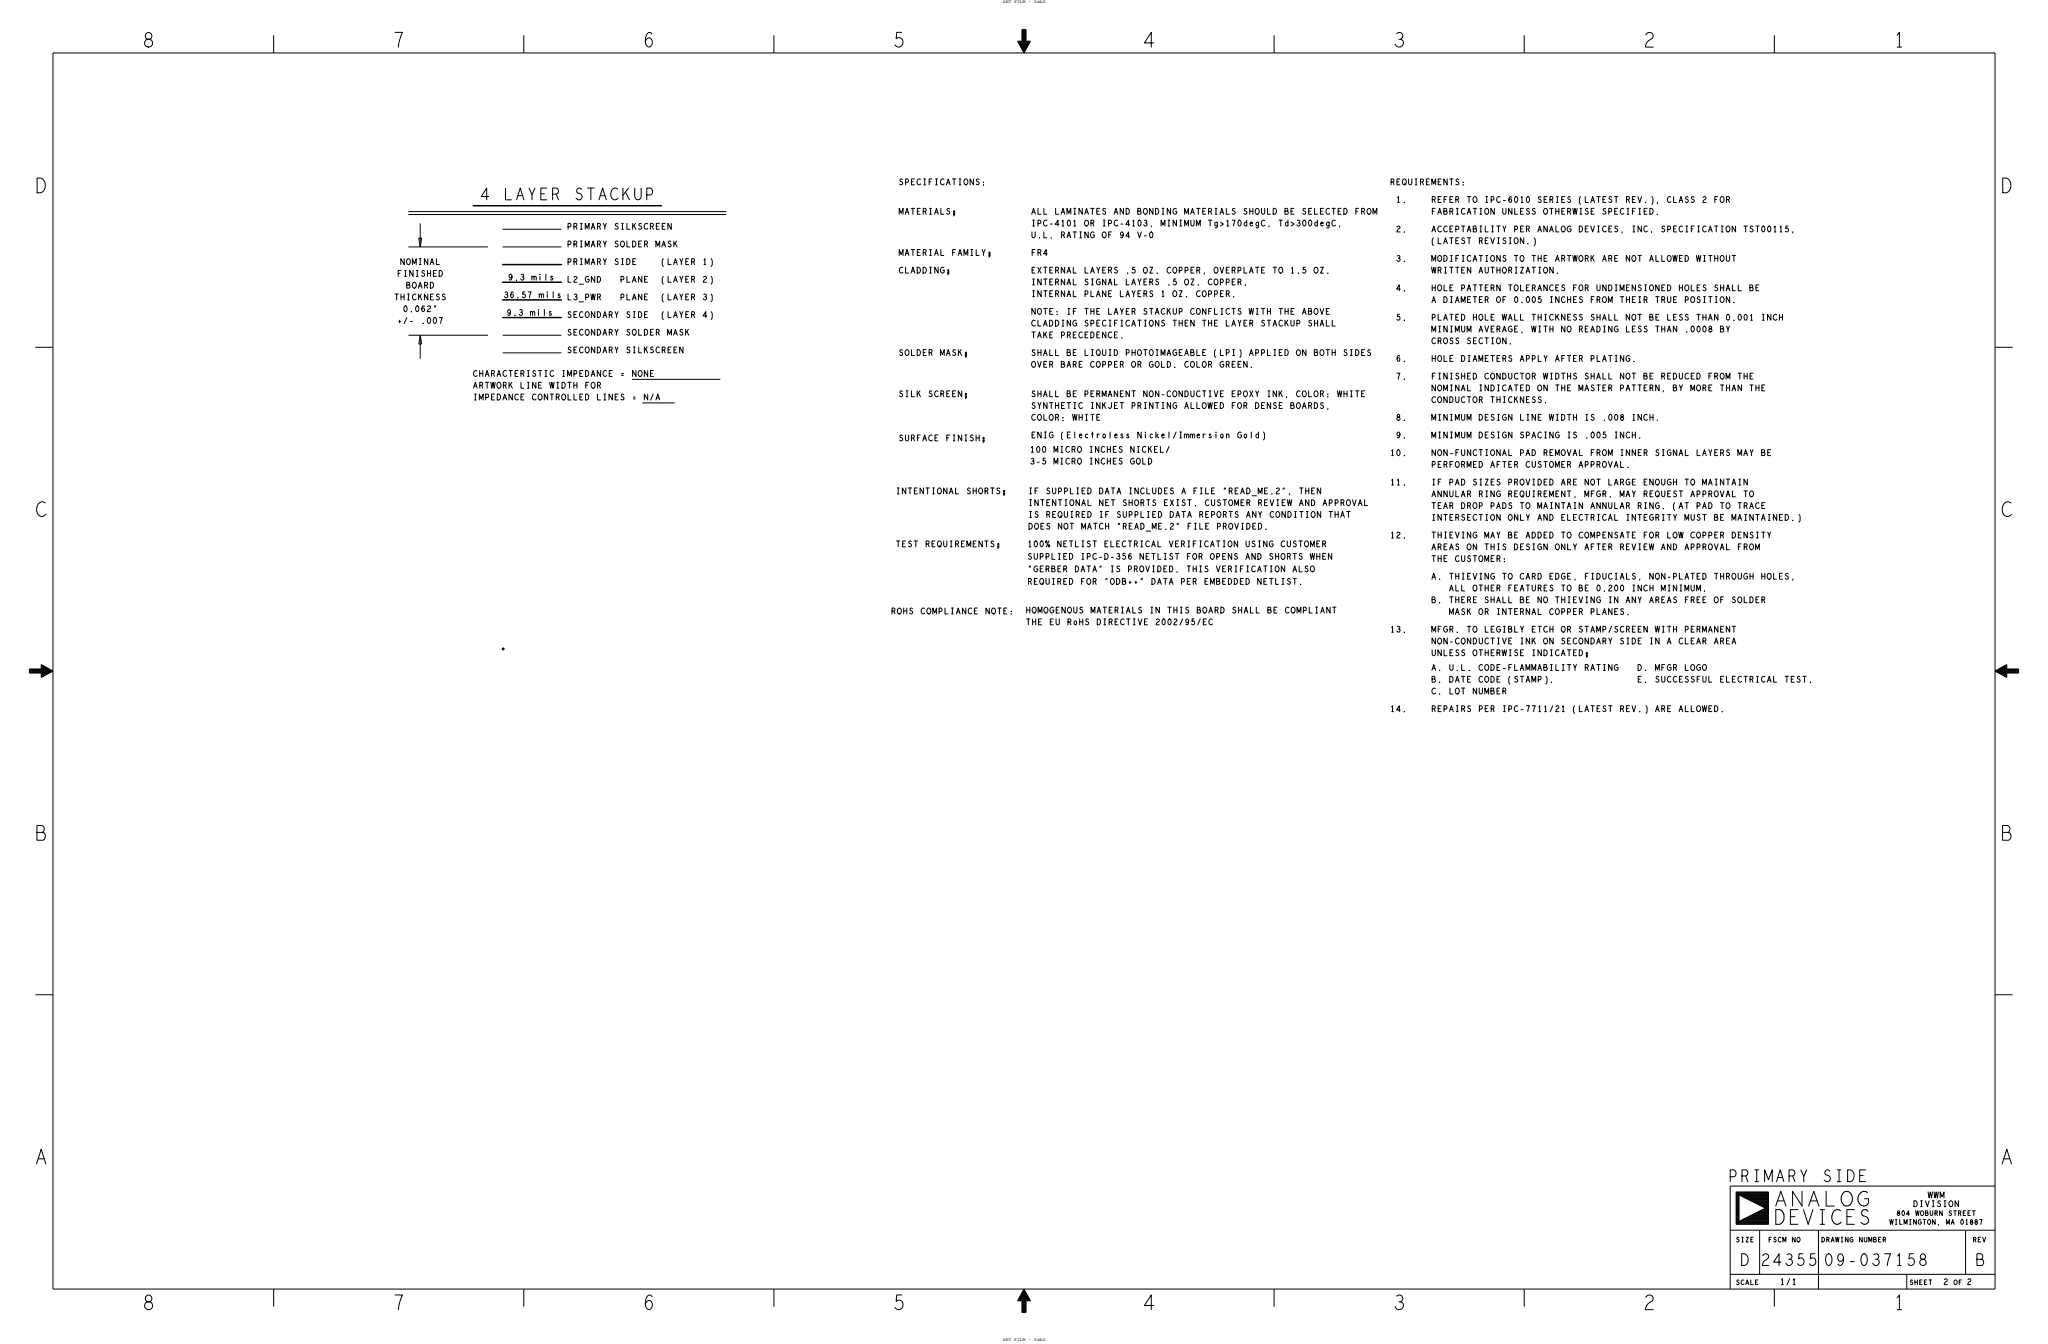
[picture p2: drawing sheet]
<svg xmlns="http://www.w3.org/2000/svg" width="884mm" height="580mm" viewBox="0 0 884 580" stroke-linecap="round" stroke-linejoin="round" font-family="sans-serif">
<defs><g id="words">
<g font-size="10.8">
<text x="61.7" y="20.3">8</text>
<text x="169.7" y="20.3">7</text>
<text x="277.6" y="20.3">6</text>
<text x="385.6" y="20.3">5</text>
<text x="493.5" y="20.3">4</text>
<text x="601.5" y="20.3">3</text>
<text x="709.4" y="20.3">2</text>
<text x="817.4" y="20.3">1</text>
<text x="15.4" y="83.2">D</text>
<text x="863.7" y="83.2">D</text>
<text x="15.4" y="222.9">C</text>
<text x="863.7" y="222.9">C</text>
<text x="15.4" y="362.6">B</text>
<text x="863.7" y="362.6">B</text>
<text x="15.4" y="502.3">A</text>
<text x="863.7" y="502.3">A</text>
<text x="61.7" y="565.2">8</text>
<text x="169.7" y="565.2">7</text>
<text x="277.6" y="565.2">6</text>
<text x="385.6" y="565.2">5</text>
<text x="493.5" y="565.2">4</text>
<text x="601.5" y="565.2">3</text>
<text x="709.4" y="565.2">2</text>
<text x="817.4" y="565.2">1</text>
</g>
<g font-size="8.6">
<text x="207.4" y="86.2">4 LAYER STACKUP</text>
<text x="746.1" y="509.9">PRIMARY SIDE</text>
<text x="751.2" y="546.1">D</text>
<text x="760.1" y="546.1">24355</text>
<text x="787.4" y="546.1">09-037158</text>
<text x="852.8" y="546.1">B</text>
</g>
<g font-size="4.3">
<text x="388" y="79.8">SPECIFICATIONS:</text>
<text x="600.1" y="79.8">REQUIREMENTS:</text>
<text x="602.7" y="87.4">1.</text>
<text x="618.1" y="87.4">REFER TO IPC-6010 SERIES (LATEST REV.), CLASS 2 FOR</text>
<text x="388" y="92.5">MATERIALS;</text>
<text x="445.1" y="92.5">ALL LAMINATES AND BONDING MATERIALS SHOULD BE SELECTED FROM</text>
<text x="618.1" y="92.5">FABRICATION UNLESS OTHERWISE SPECIFIED.</text>
<text x="244.9" y="98.9">PRIMARY SILKSCREEN</text>
<text x="445.1" y="97.5">IPC-4101 OR IPC-4103, MINIMUM Tg&gt;170degC, Td&gt;300degC,</text>
<text x="602.7" y="100.1">2.</text>
<text x="618.1" y="100.1">ACCEPTABILITY PER ANALOG DEVICES, INC. SPECIFICATION TST00115,</text>
<text x="244.9" y="106.6">PRIMARY SOLDER MASK</text>
<text x="445.1" y="102.6">U.L. RATING OF 94 V-0</text>
<text x="618" y="105.2">(LATEST REVISION.)</text>
<text x="388" y="110.2">MATERIAL FAMILY;</text>
<text x="445.1" y="110.2">FR4</text>
<text x="602.7" y="112.8">3.</text>
<text x="618.1" y="112.8">MODIFICATIONS TO THE ARTWORK ARE NOT ALLOWED WITHOUT</text>
<text x="171.5" y="119.3">FINISHED</text>
<text x="172.8" y="114.2">NOMINAL</text>
<text x="244.9" y="114.2">PRIMARY SIDE</text>
<text x="285.8" y="114.2">(LAYER 1)</text>
<text x="388" y="117.9">CLADDING;</text>
<text x="445.1" y="117.9">EXTERNAL LAYERS .5 OZ. COPPER, OVERPLATE TO 1.5 OZ.</text>
<text x="618" y="117.9">WRITTEN AUTHORIZATION.</text>
<text x="175.3" y="124.3">BOARD</text>
<text x="219.4" y="120.9">9.3 mils</text>
<text x="244.9" y="121.8">L2_GND</text>
<text x="267.9" y="121.8">PLANE</text>
<text x="285.8" y="121.8">(LAYER 2)</text>
<text x="445.1" y="122.9">INTERNAL SIGNAL LAYERS .5 OZ. COPPER.</text>
<text x="602.7" y="125.5">4.</text>
<text x="618.1" y="125.5">HOLE PATTERN TOLERANCES FOR UNDIMENSIONED HOLES SHALL BE</text>
<text x="170.2" y="129.4">THICKNESS</text>
<text x="217.5" y="128.5">36.57 mils L3_PWR</text>
<text x="267.9" y="129.4">PLANE</text>
<text x="285.8" y="129.4">(LAYER 3)</text>
<text x="445.1" y="128">INTERNAL PLANE LAYERS 1 OZ. COPPER.</text>
<text x="618.1" y="130.6">A DIAMETER OF 0.005 INCHES FROM THEIR TRUE POSITION.</text>
<text x="174.1" y="134.5">0.062&quot;</text>
<text x="218.8" y="136.1">9.3 mils</text>
<text x="244.9" y="137">SECONDARY SIDE</text>
<text x="285.8" y="137">(LAYER 4)</text>
<text x="445.1" y="135.6">NOTE: IF THE LAYER STACKUP CONFLICTS WITH THE ABOVE</text>
<text x="171.5" y="139.6">+/- .007</text>
<text x="445.1" y="140.7">CLADDING SPECIFICATIONS THEN THE LAYER STACKUP SHALL</text>
<text x="602.7" y="138.2">5.</text>
<text x="618.1" y="138.2">PLATED HOLE WALL THICKNESS SHALL NOT BE LESS THAN 0.001 INCH</text>
<text x="618.1" y="143.3">MINIMUM AVERAGE, WITH NO READING LESS THAN .0008 BY</text>
<text x="244.9" y="144.7">SECONDARY SOLDER MASK</text>
<text x="445.1" y="145.8">TAKE PRECEDENCE.</text>
<text x="618" y="148.3">CROSS SECTION.</text>
<text x="244.9" y="152.3">SECONDARY SILKSCREEN</text>
<text x="388" y="153.4">SOLDER MASK;</text>
<text x="445.1" y="153.4">SHALL BE LIQUID PHOTOIMAGEABLE (LPI) APPLIED ON BOTH SIDES</text>
<text x="602.7" y="156">6.</text>
<text x="618.1" y="156">HOLE DIAMETERS APPLY AFTER PLATING.</text>
<text x="445.1" y="158.5">OVER BARE COPPER OR GOLD. COLOR GREEN.</text>
<text x="204.2" y="162.4">CHARACTERISTIC IMPEDANCE = NONE</text>
<text x="204.2" y="167.5">ARTWORK LINE WIDTH FOR</text>
<text x="602.7" y="163.6">7.</text>
<text x="618.1" y="163.6">FINISHED CONDUCTOR WIDTHS SHALL NOT BE REDUCED FROM THE</text>
<text x="204.2" y="172.6">IMPEDANCE CONTROLLED LINES = N/A</text>
<text x="388" y="171.2">SILK SCREEN;</text>
<text x="445.1" y="171.2">SHALL BE PERMANENT NON-CONDUCTIVE EPOXY INK, COLOR: WHITE</text>
<text x="618" y="173.7">CONDUCTOR THICKNESS.</text>
<text x="618.1" y="168.7">NOMINAL INDICATED ON THE MASTER PATTERN, BY MORE THAN THE</text>
<text x="445.1" y="176.3">SYNTHETIC INKJET PRINTING ALLOWED FOR DENSE BOARDS,</text>
<text x="445.1" y="181.4">COLOR: WHITE</text>
<text x="602.7" y="181.4">8.</text>
<text x="618.1" y="181.4">MINIMUM DESIGN LINE WIDTH IS .008 INCH.</text>
<text x="388" y="190.2">SURFACE FINISH;</text>
<text x="445.1" y="189">ENIG (Electroless Nickel/Immersion Gold)</text>
<text x="602.7" y="189">9.</text>
<text x="618.1" y="189">MINIMUM DESIGN SPACING IS .005 INCH.</text>
<text x="444.7" y="195.2">100 MICRO INCHES NICKEL/</text>
<text x="600.1" y="196.6">10.</text>
<text x="618.1" y="196.6">NON-FUNCTIONAL PAD REMOVAL FROM INNER SIGNAL LAYERS MAY BE</text>
<text x="444.7" y="200.3">3-5 MICRO INCHES GOLD</text>
<text x="618.1" y="201.7">PERFORMED AFTER CUSTOMER APPROVAL.</text>
<text x="600.1" y="209.3">11.</text>
<text x="618.1" y="209.3">IF PAD SIZES PROVIDED ARE NOT LARGE ENOUGH TO MAINTAIN</text>
<text x="386.7" y="213.1">INTENTIONAL SHORTS;</text>
<text x="443.9" y="213.1">IF SUPPLIED DATA INCLUDES A FILE &quot;READ_ME.2&quot;, THEN</text>
<text x="618.1" y="214.4">ANNULAR RING REQUIREMENT, MFGR. MAY REQUEST APPROVAL TO</text>
<text x="443.9" y="218.2">INTENTIONAL NET SHORTS EXIST. CUSTOMER REVIEW AND APPROVAL</text>
<text x="618.1" y="219.5">TEAR DROP PADS TO MAINTAIN ANNULAR RING. (AT PAD TO TRACE</text>
<text x="443.9" y="223.3">IS REQUIRED IF SUPPLIED DATA REPORTS ANY CONDITION THAT</text>
<text x="618.1" y="224.5">INTERSECTION ONLY AND ELECTRICAL INTEGRITY MUST BE MAINTAINED.)</text>
<text x="443.9" y="228.3">DOES NOT MATCH &quot;READ_ME.2&quot; FILE PROVIDED.</text>
<text x="600.1" y="232.2">12.</text>
<text x="618.1" y="232.2">THIEVING MAY BE ADDED TO COMPENSATE FOR LOW COPPER DENSITY</text>
<text x="386.7" y="236">TEST REQUIREMENTS;</text>
<text x="443.6" y="236">100% NETLIST ELECTRICAL VERIFICATION USING CUSTOMER</text>
<text x="618.1" y="237.2">AREAS ON THIS DESIGN ONLY AFTER REVIEW AND APPROVAL FROM</text>
<text x="443.6" y="241.4">SUPPLIED IPC-D-356 NETLIST FOR OPENS AND SHORTS WHEN</text>
<text x="617.9" y="242.3">THE CUSTOMER:</text>
<text x="443.6" y="246.8">&quot;GERBER DATA&quot; IS PROVIDED. THIS VERIFICATION ALSO</text>
<text x="618.1" y="249.9">A. THIEVING TO CARD EDGE, FIDUCIALS, NON-PLATED THROUGH HOLES,</text>
<text x="443.6" y="252.2">REQUIRED FOR &quot;ODB++&quot; DATA PER EMBEDDED NETLIST.</text>
<text x="625.8" y="255">ALL OTHER FEATURES TO BE 0.200 INCH MINIMUM.</text>
<text x="618.1" y="260.1">B. THERE SHALL BE NO THIEVING IN ANY AREAS FREE OF SOLDER</text>
<text x="384.7" y="264.9">ROHS COMPLIANCE NOTE:</text>
<text x="442.8" y="264.5">HOMOGENOUS MATERIALS IN THIS BOARD SHALL BE COMPLIANT</text>
<text x="442.8" y="269.6">THE EU RoHS DIRECTIVE 2002/95/EC</text>
<text x="625.8" y="265.2">MASK OR INTERNAL COPPER PLANES.</text>
<text x="600.1" y="272.8">13.</text>
<text x="618.1" y="272.8">MFGR. TO LEGIBLY ETCH OR STAMP/SCREEN WITH PERMANENT</text>
<text x="618.1" y="277.9">NON-CONDUCTIVE INK ON SECONDARY SIDE IN A CLEAR AREA</text>
<text x="618" y="283">UNLESS OTHERWISE INDICATED;</text>
<text x="618.1" y="289.3">A. U.L. CODE-FLAMMABILITY RATING</text>
<text x="708.2" y="289.3">D. MFGR LOGO</text>
<text x="617.9" y="299.5">C. LOT NUMBER</text>
<text x="618.1" y="294.4">B. DATE CODE (STAMP).</text>
<text x="708.2" y="294.4">E. SUCCESSFUL ELECTRICAL TEST.</text>
<text x="600.1" y="307.1">14.</text>
<text x="618.1" y="307.1">REPAIRS PER IPC-7711/21 (LATEST REV.) ARE ALLOWED.</text>
<text x="825.8" y="520.7">DIVISION</text>
<text x="832.2" y="516.9">WWM</text>
<text x="768.4" y="554.4">1/1</text>
<text x="838.8" y="554.4">2</text>
<text x="849" y="554.4">2</text>
</g>
<g font-size="3.5">
<text x="818.6" y="524.5">804 WOBURN STREET</text>
<text x="815.6" y="528.3">WILMINGTON, MA 01887</text>
<text x="749.3" y="535.9">SIZE</text>
<text x="763.3" y="535.9">FSCM NO</text>
<text x="786.1" y="535.9">DRAWING NUMBER</text>
<text x="851.5" y="535.9">REV</text>
<text x="749.3" y="554.4">SCALE</text>
<text x="824.2" y="554.4">SHEET</text>
<text x="843.3" y="554.4">OF</text>
</g>
<g font-size="2.1">
<text x="432.8" y="1.2">ART FILM - fab2</text>
<text x="432.8" y="578.7">ART FILM - fab2</text>
</g>
</g></defs>
<!-- layer: Board Outline -->
<g fill="none" stroke="#000" stroke-width=".43">
<path d="M176.3 91.3h137.1zM176.3 92.6h137.1zM181.4 96.4v10.2zM216.9 98.9h25.4zM176.3 106.6h34.3zM180.7 102.7l.7 3.9zM180.7 102.7h1.3zM182 102.7l-.6 3.9zM216.9 106.6h25.4zM176.3 144.7h34.3zM180.7 148.5h1.3zM181.4 144.7v10.1z"/>
<path d="M181.4 144.7l-.7 3.8zM181.4 144.7l.6 3.8zM216.9 144.7h25.4zM216.9 152.3h25.4zM272.8 163.7h38.1zM277.2 173.9h14z"/>
</g>
<path d="M204.2 88.8h81.3zM216.9 114.2h25.4zM216.9 121.8h25.4zM216.9 129.4h25.4zM216.9 137h25.4z" fill="none" stroke="#000" stroke-width=".64"/>
<!-- layer: Components -->
<g fill="none" stroke="#000" stroke-width=".43">
<path d="M118.1 15.2v7.7zM226.1 15.2v7.7zM334 15.2v7.7zM439.2 17.8l2.8 5.1zM439.2 17.8h1.9zM439.5 18h1.8zM439.5 18l2.5 4.5zM439.9 18.3h1.7zM439.9 18.3l2.1 3.9zM440.3 18.5l1.7 3.3zM440.3 18.5h1.5zM440.7 18.8h2.5z"/>
<path d="M440.7 18.8l1.3 2.7zM441.1 19.1h1.7zM441.1 12.7v5.1zM441.1 12.7h1.7zM441.1 19.1l.9 2zM441.3 13v5zM441.3 13h1.3zM441.5 19.3h1zM441.5 19.3l.5 1.4zM441.6 13.2v5.1zM441.6 13.2h.7zM441.7 19.6h.5z"/>
<path d="M441.7 19.6l.3 .7zM441.8 13.5v5zM441.8 13.5h.3zM442 19.7v.2zM442.1 18.5h1.5zM442.1 13.5v5zM442.2 19.6l-.2 .7zM442.3 18.3h1.7zM442.3 13.2v5.1zM442.5 19.3l-.5 1.4zM442.6 18h1.8zM442.6 13v5z"/>
<path d="M442.8 19.1l-.8 2zM442.8 17.8h2zM442.8 12.7v5.1zM443.2 18.8l-1.2 2.7zM443.6 18.5l-1.6 3.3zM444 18.3l-2 3.9zM444.4 18l-2.4 4.5zM444.8 17.8l-2.8 5.1zM549.9 15.2v7.7zM657.9 15.2v7.7zM765.8 15.2v7.7zM22.9 22.9h838.2z"/>
<path d="M22.9 22.9v533.4zM861.1 22.9v482.6zM15.2 149.9h7.7zM861.1 149.9h7.6zM12.7 290.4h5.1zM12.7 288.7h5.1zM12.7 288.7v1.7zM13 288.9h5zM13 288.9v1.3zM13 290.2h5zM13.2 289.2h5.1zM13.2 289.2v.7z"/>
<path d="M13.2 289.9h5.1zM13.5 289.4h5zM13.5 289.4v.3zM13.5 289.7h5zM17.8 290.4v2zM17.8 286.8l5.1 2.8zM17.8 286.8v1.9zM17.8 292.4l5.1-2.8zM18 292l4.5-2.4zM18 290.2v1.8zM18 287.1l4.5 2.5zM18 287.1v1.8z"/>
<path d="M18.3 289.9v1.7zM18.3 287.5l3.9 2.1zM18.3 287.5v1.7zM18.3 291.6l3.9-2zM18.5 291.2l3.3-1.6zM18.5 289.7v1.5zM18.5 287.9l3.3 1.7zM18.5 287.9v1.5zM18.8 290.8l2.7-1.2zM18.8 288.3l2.7 1.3zM18.8 288.3v2.5zM19.1 288.7l2 .9z"/>
<path d="M19.1 288.7v1.7zM19.1 290.4l2-.8zM19.3 289.1l1.4 .5zM19.3 289.1v1zM19.3 290.1l1.4-.5zM19.6 289.3l.7 .3zM19.6 289.3v.5zM19.6 289.8l.7-.2zM19.7 289.6h.2zM861.1 289.6l5-2.8zM861.1 289.6l5 2.8zM861.4 289.6l4.5 2.4z"/>
<path d="M861.4 289.6l4.5-2.5zM861.7 289.6l3.9-2.1zM861.7 289.6l3.9 2zM862.1 289.6l3.3 1.6zM862.1 289.6l3.3-1.7zM862.5 289.6l2.6 1.2zM862.5 289.6l2.6-1.3zM862.8 289.6l2.1-.9zM862.8 289.6l2.1 .8zM863.2 289.6l1.4-.5zM863.2 289.6l1.4 .5zM863.6 289.6l.8-.3z"/>
<path d="M863.6 289.6l.8 .2zM864 289.6h.2zM864.4 289.3v.5zM864.6 289.1v1zM864.9 288.7v1.7zM865.1 288.3v2.5zM865.4 289.4h5.1zM865.4 287.9v1.5zM865.4 289.7v1.5zM865.4 289.7h5.1zM865.6 289.2h5.1zM865.6 287.5v1.7z"/>
<path d="M865.6 289.9v1.7zM865.6 289.9h5.1zM865.9 288.9h5.1zM865.9 287.1v1.8zM865.9 290.2v1.8zM865.9 290.2h5.1zM866.1 288.7h5.1zM866.1 286.8v1.9zM866.1 290.4v2zM866.1 290.4h5.1zM870.5 289.4v.3zM870.7 289.2v.7z"/>
<path d="M871 288.9v1.3zM871.2 288.7v1.7zM15.2 429.3h7.7zM861.1 429.3h7.6zM746.8 511.8h114.3zM746.8 511.8v44.5zM749.3 514.6h14zM749.3 514.9h14zM749.3 515.1h14zM749.3 515.4h14zM749.3 515.6h14zM749.3 515.9h1.3z"/>
<path d="M749.3 516.1h1.3zM749.3 516.4h1.3zM749.3 516.6h1.3zM749.3 516.9h1.3zM749.3 518.4h1.3zM749.3 518.7h1.3zM749.3 518.9h1.3zM749.3 519.2h1.3zM749.3 519.4h1.3zM749.3 519.7h1.3zM749.3 519.9h1.3zM749.3 517.1h1.3z"/>
<path d="M749.3 517.4h1.3zM749.3 517.7h1.3zM749.3 517.9h1.3zM749.3 518.2h1.3zM749.3 514.4v13.9zM749.3 514.4h14zM750.6 515.6v11.5zM750.6 515.6l11.4 5.7zM751.1 515.9h12.2zM751.6 516.1h11.7zM752.1 516.4h11.2zM752.6 516.6h10.7z"/>
<path d="M753.1 516.9h10.2zM753.6 517.1h9.7zM754.1 517.4h9.2zM754.6 517.7h8.7zM755.1 517.9h8.2zM755.7 518.2h7.6zM756.2 518.4h7.1zM756.7 518.7h6.6zM757.2 518.9h6.1zM757.7 519.2h5.6zM758.2 519.4h5.1zM758.7 519.7h4.6z"/>
<path d="M759.2 519.9h4.1zM763.3 514.4v13.9zM767.3 518.2h2.7zM768.6 514.1l-2.2 6.3zM768.6 514.1l2.2 6.3zM773.7 514.1l4 6.3zM773.7 514.1v6.3zM777.7 514.1v6.3zM781.5 518.2h2.7zM782.8 514.1l2.3 6.3zM782.8 514.1l-2.2 6.3zM788.2 514.1v6.3z"/>
<path d="M794.6 517.7l.2 .8zM794.6 516.8v.9zM794.8 518.5l.3 .7zM794.8 516l-.2 .8zM795.1 519.2l.6 .7zM795.2 515.2l-.4 .8zM795.7 519.9l.6 .4zM795.7 514.6l.6-.4zM795.7 514.6l-.5 .6zM796.3 514.2l.8-.1zM797.1 514.1l.7 .1zM797.8 514.2l.6 .4z"/>
<path d="M798.4 514.6l.5 .6zM798.9 519.3l-.5 .6zM798.9 515.2l.4 .8zM799.3 518.5l-.4 .8zM799.3 516l.2 .8zM799.5 517.7l-.2 .8zM799.5 516.8v.9zM801.9 517.6l.1 .8zM801.9 516.8v.8zM802 518.4l.4 .8zM802.1 516.1l-.2 .7zM802.4 519.2l.5 .6z"/>
<path d="M802.4 515.5l-.3 .6zM802.9 519.8l.6 .4zM802.9 514.9l-.5 .6zM802.9 514.9l.6-.5zM803.5 514.4l.7-.3zM804.2 514.1h.6zM804.7 517.3h1.8zM804.8 514.1l.7 .2zM805.5 514.3l.5 .4zM806.5 519.2l-.6 .6zM806.5 517.3v1.9zM861.1 505.5v50.8z"/>
<path d="M746.8 530.9h114.3zM749.3 528.3h14zM749.3 520.2h1.3zM749.3 520.4h1.3zM749.3 520.7h1.3zM749.3 521h1.3zM749.3 521.2h1.3zM749.3 521.5h1.3zM749.3 521.7h1.3zM749.3 522h1.3zM749.3 522.2h1.3zM749.3 522.5h1.3z"/>
<path d="M749.3 523.2h1.3zM749.3 523.5h1.3zM749.3 523.7h1.3zM749.3 522.7h1.3zM749.3 523h1.3zM749.3 527.1h14zM749.3 527.3h14zM749.3 527.6h14zM749.3 527.8h14zM749.3 528.1h14zM749.3 526.3h1.3zM749.3 526.5h1.3z"/>
<path d="M749.3 526.8h1.3zM749.3 526h1.3zM749.3 525.5h1.3zM749.3 525.8h1.3zM749.3 524.8h1.3zM749.3 525h1.3zM749.3 525.3h1.3zM749.3 524h1.3zM749.3 524.3h1.3zM749.3 524.5h1.3zM750.6 527.1l11.4-5.8zM751.1 526.8h12.2z"/>
<path d="M751.6 526.5h11.7zM752.1 526.3h11.2zM752.6 526h10.7zM753.1 525.8h10.2zM753.6 525.5h9.7zM754.1 525.3h9.2zM754.6 525h8.7zM755.1 524.8h8.2zM755.7 524.5h7.6zM756.2 524.3h7.1zM756.7 524h6.6zM757.2 523.7h6.1z"/>
<path d="M757.7 523.5h5.6zM758.2 523.2h5.1zM758.7 523h4.6zM759.2 522.7h4.1zM759.5 530.9v19zM759.7 522.5h3.6zM759.7 520.2h3.6zM760.2 522.2h3.1zM760.2 520.4h3.1zM760.7 522h2.6zM760.7 520.7h2.6zM761.2 521.7h2.1z"/>
<path d="M761.2 521h2.1zM761.7 521.5h1.6zM761.7 521.2h1.6zM762 521.3h1.3zM766.4 528.3h1.7zM766.4 522v6.3zM766.4 522h1.7zM768.1 522l.6 .3zM768.1 528.3l.6-.3zM768.7 528l.5-.4zM768.7 522.3l.5 .4zM769.2 522.7l.4 .7z"/>
<path d="M769.6 526.9l-.4 .7zM769.6 523.4l.4 .7zM770 524.1v1zM770 526.2l-.4 .7zM770 525.1v1.1zM772.7 528.3h3.3zM772.7 522v6.3zM772.7 525h2zM772.7 522h3.3zM778.4 522l2 6.3zM782.4 522l-2 6.3zM784.9 530.9v25.4z"/>
<path d="M785.6 522h1.9zM785.6 528.3h1.9zM786.5 522v6.3zM788.2 520.4h3.5zM790.6 525.4l.2 1zM790.7 524.4l-.1 1zM790.8 526.4l.2 .7zM791 527.1l.5 .6zM791 523.4l-.3 1zM791.4 522.8l.6-.5zM791.4 522.8l-.4 .6zM791.5 527.7l.5 .4z"/>
<path d="M792 522.3l.7-.3zM792 528.1l.6 .2zM792.6 528.3h.6zM792.7 522h.6zM793.2 528.3l.5-.2zM793.3 522l.6 .1zM793.7 528.1l.5-.3zM793.9 522.1l.5 .4zM794.6 527.4l-.4 .4zM796.3 520.3l.8 .1zM797.1 520.4l.7-.1zM797.1 528.3h3.3z"/>
<path d="M797.1 522v6.3zM797.1 525h2zM797.1 522h3.3zM797.8 520.3l.6-.4zM803.1 527.5l.7 .5zM803.5 520.2l.9 .2zM803.5 523.5l.2 .8zM803.6 522.8l-.1 .7zM803.7 524.3l.5 .4zM803.8 528l.7 .3zM804 522.3l.5-.3zM804 522.3l-.4 .5z"/>
<path d="M804.2 524.7l1.1 .2zM804.4 520.4l.9-.2zM804.5 528.3h.6zM804.5 522h.6zM805.1 522l.6 .1zM805.1 528.3l.7-.3zM805.3 524.9l.6 .4zM805.3 520.2l.6-.4zM805.7 522.1l.5 .6zM805.9 525.3l.4 .7zM806.3 527.5l-.5 .5zM806.3 526l.2 .7z"/>
<path d="M806.5 526.7l-.2 .8zM848.4 530.9v19zM22.9 556.3h717.5zM118.1 556.3v7.6zM226.1 556.3v7.6zM334 556.3v7.6zM441.5 559.8h1zM441.7 559.6h.5zM442 557.7l-1.3 2.6zM442 558.8l-.3 .8zM442 556.6l-2.5 4.5zM442 558l-.9 2.1z"/>
<path d="M442 556.9l-2.1 3.9zM442 558.4l-.5 1.4zM442 557.7l1.2 2.6zM442 558l.8 2.1zM442 558.4l.5 1.4zM442 558.8l.2 .8zM442 559.2v.2zM442 557.3l1.6 3.3zM442 556.3l2.8 5zM442 556.6l2.4 4.5zM442 556.9l2 3.9zM442 557.3l-1.7 3.3z"/>
<path d="M442 556.3l-2.8 5zM549.9 556.3v7.6zM657.9 556.3v7.6zM740.4 556.3h120.7zM746.8 549.9h114.3zM765.8 556.3v7.6zM823 549.9v6.4zM439.2 561.3h1.9zM439.5 561.1h1.8zM439.9 560.8h1.7zM440.3 560.6h1.5zM440.7 560.3h2.5z"/>
<path d="M441.1 560.1h1.7zM441.1 566.4h1.7zM441.1 561.3v5.1zM441.3 566.2h1.3zM441.3 561.1v5.1zM441.6 560.8v5.1zM441.6 565.9h.7zM441.8 560.6v5.1zM441.8 565.7h.3zM442.1 560.6v5.1zM442.1 560.6h1.5zM442.3 560.8h1.7z"/>
<path d="M442.3 560.8v5.1zM442.6 561.1h1.8zM442.6 561.1v5.1zM442.8 561.3v5.1zM442.8 561.3h2z"/>
</g>
<!-- layer: Drawing Origin -->
<path d="M216.9 279.8h.5v.4h-.5zM217.2 279.4v1.3M216.5 280h1.3" fill="none" stroke="#000" stroke-width=".43"/>
<use href="#words"/>
</svg>
